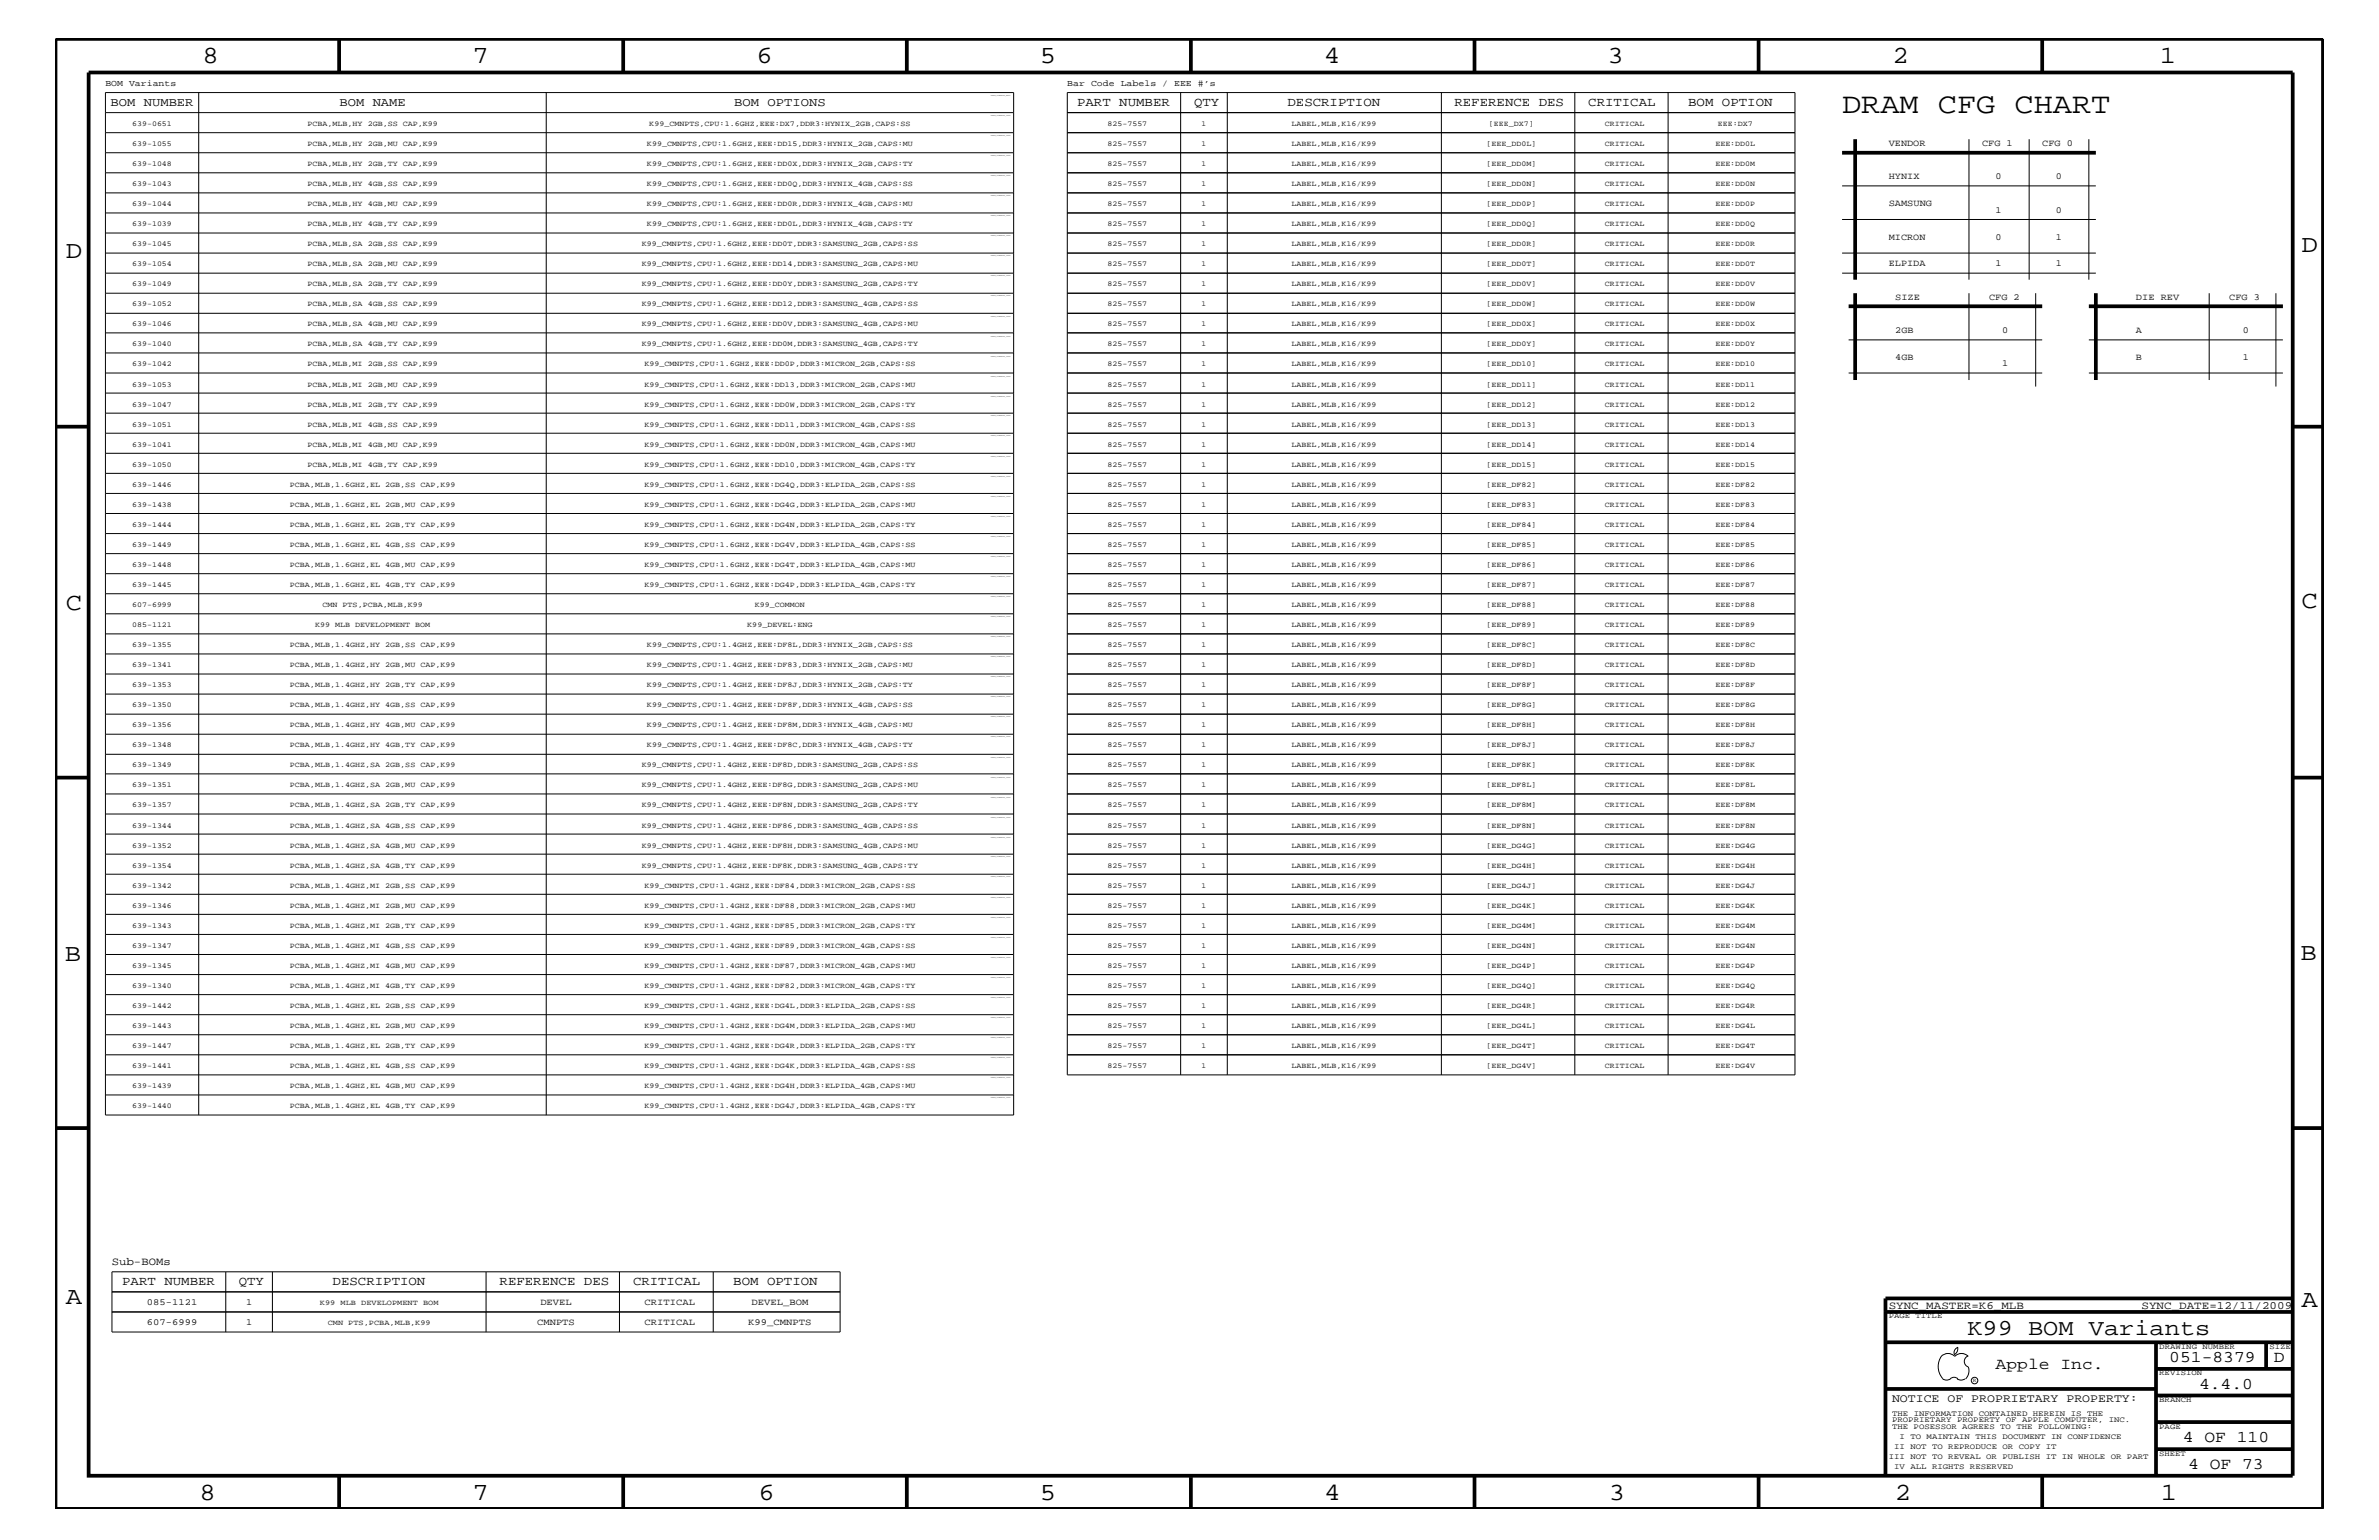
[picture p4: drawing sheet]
<svg xmlns="http://www.w3.org/2000/svg" width="432mm" height="279mm" viewBox="0 0 432 279" stroke-linecap="round" stroke-linejoin="round" font-family="sans-serif">
<defs><g id="words">
<text font-size="5.2" x="334.3" y="20.4">DRAM CFG CHART</text>
<g font-size="4.5">
<text x="36.7" y="11.5">8</text>
<text x="85.8" y="11.5">7</text>
<text x="137.3" y="11.5">6</text>
<text x="188.7" y="11.5">5</text>
<text x="240.3" y="11.5">4</text>
<text x="291.8" y="11.5">3</text>
<text x="343.5" y="11.5">2</text>
<text x="392" y="11.5">1</text>
<text x="11.9" y="46.8">D</text>
<text x="417.7" y="45.7">D</text>
<text x="11.9" y="110.6">C</text>
<text x="417.7" y="110.3">C</text>
<text x="11.8" y="174.3">B</text>
<text x="417.6" y="174.2">B</text>
<text x="11.9" y="236.7">A</text>
<text x="417.7" y="237.1">A</text>
<text x="36.2" y="272.1">8</text>
<text x="85.8" y="272.1">7</text>
<text x="137.7" y="272.1">6</text>
<text x="188.7" y="272.1">5</text>
<text x="240.4" y="272.1">4</text>
<text x="292" y="272.1">3</text>
<text x="343.9" y="272.1">2</text>
<text x="392.2" y="272.1">1</text>
</g>
<text font-size="4.1" x="357.1" y="242.3">K99 BOM Variants</text>
<g font-size="3">
<text x="362.2" y="248.4">Apple Inc.</text>
<text x="393.7" y="247.1">051-8379</text>
<text x="399.2" y="252">4.4.0</text>
<text x="412.7" y="247.1">D</text>
<text x="396.2" y="261.6">4 OF 110</text>
<text x="397.2" y="266.6">4 OF 73</text>
</g>
<g font-size="2.3">
<text x="195.5" y="19.2">PART NUMBER</text>
<text x="216.7" y="19.2">QTY</text>
<text x="233.7" y="19.2">DESCRIPTION</text>
<text x="264" y="19.2">REFERENCE DES</text>
<text x="288.3" y="19.2">CRITICAL</text>
<text x="306.4" y="19.2">BOM OPTION</text>
<text x="22.2" y="233.2">PART NUMBER</text>
<text x="43.3" y="233.2">QTY</text>
<text x="60.4" y="233.2">DESCRIPTION</text>
<text x="90.7" y="233.2">REFERENCE DES</text>
<text x="114.9" y="233.2">CRITICAL</text>
<text x="133.1" y="233.2">BOM OPTION</text>
</g>
<g font-size="2.2">
<text x="20.1" y="19.2">BOM NUMBER</text>
<text x="61.6" y="19.2">BOM NAME</text>
<text x="133.3" y="19.2">BOM OPTIONS</text>
</g>
<text font-size="2.1" x="343.4" y="254.4">NOTICE OF PROPRIETARY PROPERTY:</text>
<g font-size="2">
<text x="20.3" y="229.6">Sub-BOMs</text>
<text x="342.8" y="237.4">SYNC_MASTER=K6_MLB</text>
<text x="388.7" y="237.4">SYNC_DATE=12/11/2009</text>
</g>
<g font-size="1.7">
<text x="342.8" y="26.5">VENDOR</text>
<text x="359.7" y="26.5">CFG 1</text>
<text x="370.7" y="26.5">CFG 0</text>
<text x="342.8" y="32.5">HYNIX</text>
<text x="362.2" y="32.5">0</text>
<text x="373.1" y="32.5">0</text>
<text x="342.8" y="37.4">SAMSUNG</text>
<text x="362.2" y="38.6">1</text>
<text x="373.1" y="38.6">0</text>
<text x="342.8" y="43.5">MICRON</text>
<text x="362.2" y="43.5">0</text>
<text x="373.1" y="43.5">1</text>
<text x="342.8" y="48.3">ELPIDA</text>
<text x="362.2" y="48.3">1</text>
<text x="373.1" y="48.3">1</text>
<text x="344" y="54.4">SIZE</text>
<text x="361" y="54.4">CFG 2</text>
<text x="387.7" y="54.4">DIE REV</text>
<text x="404.6" y="54.4">CFG 3</text>
<text x="344" y="65.3">4GB</text>
<text x="344" y="60.4">2GB</text>
<text x="363.4" y="60.4">0</text>
<text x="387.7" y="65.3">B</text>
<text x="387.7" y="60.4">A</text>
<text x="407.1" y="65.3">1</text>
<text x="407.1" y="60.4">0</text>
<text x="363.4" y="66.5">1</text>
<text x="26.7" y="236.8">085-1121</text>
<text x="44.7" y="236.8">1</text>
<text x="98.1" y="236.8">DEVEL</text>
<text x="117" y="236.8">CRITICAL</text>
<text x="136.4" y="236.8">DEVEL_BOM</text>
<text x="26.7" y="240.5">607-6999</text>
<text x="44.7" y="240.5">1</text>
<text x="97.5" y="240.5">CMNPTS</text>
<text x="117" y="240.5">CRITICAL</text>
<text x="135.8" y="240.5">K99_CMNPTS</text>
</g>
<g font-size="1.6">
<text x="19.1" y="15.6">BOM Variants</text>
<text x="193.7" y="15.6">Bar Code Labels / EEE #’s</text>
</g>
<g font-size="1.4">
<text x="24" y="22.9">639-0651</text>
<text x="55.8" y="22.9">PCBA,MLB,HY 2GB,SS CAP,K99</text>
<text x="117.9" y="22.9">K99_CMNPTS,CPU:1.6GHZ,EEE:DX7,DDR3:HYNIX_2GB,CAPS:SS</text>
<text x="201" y="22.9">825-7557</text>
<text x="218.1" y="22.9">1</text>
<text x="234.4" y="22.9">LABEL,MLB,K16/K99</text>
<text x="270.3" y="22.9">[EEE_DX7]</text>
<text x="291.3" y="22.9">CRITICAL</text>
<text x="311.8" y="22.9">EEE:DX7</text>
<text x="24" y="26.5">639-1055</text>
<text x="55.8" y="26.5">PCBA,MLB,HY 2GB,MU CAP,K99</text>
<text x="117.4" y="26.5">K99_CMNPTS,CPU:1.6GHZ,EEE:DD15,DDR3:HYNIX_2GB,CAPS:MU</text>
<text x="201" y="26.5">825-7557</text>
<text x="218.1" y="26.5">1</text>
<text x="234.4" y="26.5">LABEL,MLB,K16/K99</text>
<text x="269.8" y="26.5">[EEE_DD0L]</text>
<text x="291.3" y="26.5">CRITICAL</text>
<text x="311.4" y="26.5">EEE:DD0L</text>
<text x="24" y="33.7">639-1043</text>
<text x="24" y="30.2">639-1048</text>
<text x="55.8" y="33.7">PCBA,MLB,HY 4GB,SS CAP,K99</text>
<text x="55.8" y="30.2">PCBA,MLB,HY 2GB,TY CAP,K99</text>
<text x="117.4" y="33.7">K99_CMNPTS,CPU:1.6GHZ,EEE:DD0Q,DDR3:HYNIX_4GB,CAPS:SS</text>
<text x="117.4" y="30.2">K99_CMNPTS,CPU:1.6GHZ,EEE:DD0X,DDR3:HYNIX_2GB,CAPS:TY</text>
<text x="201" y="33.7">825-7557</text>
<text x="201" y="30.2">825-7557</text>
<text x="218.1" y="33.7">1</text>
<text x="218.1" y="30.2">1</text>
<text x="234.4" y="33.7">LABEL,MLB,K16/K99</text>
<text x="234.4" y="30.2">LABEL,MLB,K16/K99</text>
<text x="269.8" y="33.7">[EEE_DD0N]</text>
<text x="269.8" y="30.2">[EEE_DD0M]</text>
<text x="291.3" y="33.7">CRITICAL</text>
<text x="291.3" y="30.2">CRITICAL</text>
<text x="311.4" y="33.7">EEE:DD0N</text>
<text x="311.4" y="30.2">EEE:DD0M</text>
<text x="24" y="41">639-1039</text>
<text x="24" y="37.4">639-1044</text>
<text x="55.8" y="41">PCBA,MLB,HY 4GB,TY CAP,K99</text>
<text x="55.8" y="37.4">PCBA,MLB,HY 4GB,MU CAP,K99</text>
<text x="117.4" y="41">K99_CMNPTS,CPU:1.6GHZ,EEE:DD0L,DDR3:HYNIX_4GB,CAPS:TY</text>
<text x="117.4" y="37.4">K99_CMNPTS,CPU:1.6GHZ,EEE:DD0R,DDR3:HYNIX_4GB,CAPS:MU</text>
<text x="201" y="41">825-7557</text>
<text x="201" y="37.4">825-7557</text>
<text x="218.1" y="41">1</text>
<text x="218.1" y="37.4">1</text>
<text x="234.4" y="41">LABEL,MLB,K16/K99</text>
<text x="234.4" y="37.4">LABEL,MLB,K16/K99</text>
<text x="269.8" y="41">[EEE_DD0Q]</text>
<text x="269.8" y="37.4">[EEE_DD0P]</text>
<text x="291.3" y="37.4">CRITICAL</text>
<text x="291.3" y="41">CRITICAL</text>
<text x="311.4" y="41">EEE:DD0Q</text>
<text x="311.4" y="37.4">EEE:DD0P</text>
<text x="24" y="44.6">639-1045</text>
<text x="55.8" y="44.6">PCBA,MLB,SA 2GB,SS CAP,K99</text>
<text x="116.5" y="44.6">K99_CMNPTS,CPU:1.6GHZ,EEE:DD0T,DDR3:SAMSUNG_2GB,CAPS:SS</text>
<text x="201" y="44.6">825-7557</text>
<text x="218.1" y="44.6">1</text>
<text x="234.4" y="44.6">LABEL,MLB,K16/K99</text>
<text x="269.8" y="44.6">[EEE_DD0R]</text>
<text x="291.3" y="44.6">CRITICAL</text>
<text x="311.4" y="44.6">EEE:DD0R</text>
<text x="24" y="48.3">639-1054</text>
<text x="24" y="51.9">639-1049</text>
<text x="55.8" y="48.3">PCBA,MLB,SA 2GB,MU CAP,K99</text>
<text x="55.8" y="51.9">PCBA,MLB,SA 2GB,TY CAP,K99</text>
<text x="116.5" y="48.3">K99_CMNPTS,CPU:1.6GHZ,EEE:DD14,DDR3:SAMSUNG_2GB,CAPS:MU</text>
<text x="116.5" y="51.9">K99_CMNPTS,CPU:1.6GHZ,EEE:DD0Y,DDR3:SAMSUNG_2GB,CAPS:TY</text>
<text x="201" y="51.9">825-7557</text>
<text x="201" y="48.3">825-7557</text>
<text x="218.1" y="51.9">1</text>
<text x="218.1" y="48.3">1</text>
<text x="234.4" y="51.9">LABEL,MLB,K16/K99</text>
<text x="234.4" y="48.3">LABEL,MLB,K16/K99</text>
<text x="269.8" y="51.9">[EEE_DD0V]</text>
<text x="269.8" y="48.3">[EEE_DD0T]</text>
<text x="291.3" y="48.3">CRITICAL</text>
<text x="291.3" y="51.9">CRITICAL</text>
<text x="311.4" y="51.9">EEE:DD0V</text>
<text x="311.4" y="48.3">EEE:DD0T</text>
<text x="24" y="55.6">639-1052</text>
<text x="24" y="59.2">639-1046</text>
<text x="55.8" y="55.6">PCBA,MLB,SA 4GB,SS CAP,K99</text>
<text x="55.8" y="59.2">PCBA,MLB,SA 4GB,MU CAP,K99</text>
<text x="116.5" y="55.6">K99_CMNPTS,CPU:1.6GHZ,EEE:DD12,DDR3:SAMSUNG_4GB,CAPS:SS</text>
<text x="116.5" y="59.2">K99_CMNPTS,CPU:1.6GHZ,EEE:DD0V,DDR3:SAMSUNG_4GB,CAPS:MU</text>
<text x="201" y="55.6">825-7557</text>
<text x="201" y="59.2">825-7557</text>
<text x="218.1" y="59.2">1</text>
<text x="218.1" y="55.6">1</text>
<text x="234.4" y="59.2">LABEL,MLB,K16/K99</text>
<text x="234.4" y="55.6">LABEL,MLB,K16/K99</text>
<text x="269.8" y="59.2">[EEE_DD0X]</text>
<text x="269.8" y="55.6">[EEE_DD0W]</text>
<text x="291.3" y="55.6">CRITICAL</text>
<text x="291.3" y="59.2">CRITICAL</text>
<text x="311.4" y="59.2">EEE:DD0X</text>
<text x="311.4" y="55.6">EEE:DD0W</text>
<text x="24" y="62.9">639-1040</text>
<text x="55.8" y="62.9">PCBA,MLB,SA 4GB,TY CAP,K99</text>
<text x="116.5" y="62.9">K99_CMNPTS,CPU:1.6GHZ,EEE:DD0M,DDR3:SAMSUNG_4GB,CAPS:TY</text>
<text x="201" y="62.9">825-7557</text>
<text x="218.1" y="62.9">1</text>
<text x="234.4" y="62.9">LABEL,MLB,K16/K99</text>
<text x="269.8" y="62.9">[EEE_DD0Y]</text>
<text x="291.3" y="62.9">CRITICAL</text>
<text x="311.4" y="62.9">EEE:DD0Y</text>
<text x="24" y="66.5">639-1042</text>
<text x="24" y="70.1">639-1053</text>
<text x="55.8" y="66.5">PCBA,MLB,MI 2GB,SS CAP,K99</text>
<text x="55.8" y="70.1">PCBA,MLB,MI 2GB,MU CAP,K99</text>
<text x="117" y="66.5">K99_CMNPTS,CPU:1.6GHZ,EEE:DD0P,DDR3:MICRON_2GB,CAPS:SS</text>
<text x="117" y="70.1">K99_CMNPTS,CPU:1.6GHZ,EEE:DD13,DDR3:MICRON_2GB,CAPS:MU</text>
<text x="201" y="66.5">825-7557</text>
<text x="201" y="70.1">825-7557</text>
<text x="218.1" y="66.5">1</text>
<text x="218.1" y="70.1">1</text>
<text x="234.4" y="66.5">LABEL,MLB,K16/K99</text>
<text x="234.4" y="70.1">LABEL,MLB,K16/K99</text>
<text x="269.8" y="66.5">[EEE_DD10]</text>
<text x="269.8" y="70.1">[EEE_DD11]</text>
<text x="291.3" y="66.5">CRITICAL</text>
<text x="291.3" y="70.1">CRITICAL</text>
<text x="311.4" y="70.1">EEE:DD11</text>
<text x="311.4" y="66.5">EEE:DD10</text>
<text x="24" y="73.8">639-1047</text>
<text x="24" y="77.4">639-1051</text>
<text x="55.8" y="73.8">PCBA,MLB,MI 2GB,TY CAP,K99</text>
<text x="55.8" y="77.4">PCBA,MLB,MI 4GB,SS CAP,K99</text>
<text x="117" y="73.8">K99_CMNPTS,CPU:1.6GHZ,EEE:DD0W,DDR3:MICRON_2GB,CAPS:TY</text>
<text x="117" y="77.4">K99_CMNPTS,CPU:1.6GHZ,EEE:DD11,DDR3:MICRON_4GB,CAPS:SS</text>
<text x="201" y="77.4">825-7557</text>
<text x="201" y="73.8">825-7557</text>
<text x="218.1" y="77.4">1</text>
<text x="218.1" y="73.8">1</text>
<text x="234.4" y="77.4">LABEL,MLB,K16/K99</text>
<text x="234.4" y="73.8">LABEL,MLB,K16/K99</text>
<text x="269.8" y="77.4">[EEE_DD13]</text>
<text x="269.8" y="73.8">[EEE_DD12]</text>
<text x="291.3" y="77.4">CRITICAL</text>
<text x="291.3" y="73.8">CRITICAL</text>
<text x="311.4" y="73.8">EEE:DD12</text>
<text x="311.4" y="77.4">EEE:DD13</text>
<text x="24" y="81.1">639-1041</text>
<text x="55.8" y="81.1">PCBA,MLB,MI 4GB,MU CAP,K99</text>
<text x="117" y="81.1">K99_CMNPTS,CPU:1.6GHZ,EEE:DD0N,DDR3:MICRON_4GB,CAPS:MU</text>
<text x="201" y="81.1">825-7557</text>
<text x="218.1" y="81.1">1</text>
<text x="234.4" y="81.1">LABEL,MLB,K16/K99</text>
<text x="269.8" y="81.1">[EEE_DD14]</text>
<text x="291.3" y="81.1">CRITICAL</text>
<text x="311.4" y="81.1">EEE:DD14</text>
<text x="24" y="88.3">639-1446</text>
<text x="24" y="84.7">639-1050</text>
<text x="52.6" y="88.3">PCBA,MLB,1.6GHZ,EL 2GB,SS CAP,K99</text>
<text x="55.8" y="84.7">PCBA,MLB,MI 4GB,TY CAP,K99</text>
<text x="117" y="88.3">K99_CMNPTS,CPU:1.6GHZ,EEE:DG4Q,DDR3:ELPIDA_2GB,CAPS:SS</text>
<text x="117" y="84.7">K99_CMNPTS,CPU:1.6GHZ,EEE:DD10,DDR3:MICRON_4GB,CAPS:TY</text>
<text x="201" y="84.7">825-7557</text>
<text x="201" y="88.3">825-7557</text>
<text x="218.1" y="84.7">1</text>
<text x="218.1" y="88.3">1</text>
<text x="234.4" y="84.7">LABEL,MLB,K16/K99</text>
<text x="234.4" y="88.3">LABEL,MLB,K16/K99</text>
<text x="269.8" y="84.7">[EEE_DD15]</text>
<text x="269.8" y="88.3">[EEE_DF82]</text>
<text x="291.3" y="88.3">CRITICAL</text>
<text x="291.3" y="84.7">CRITICAL</text>
<text x="311.4" y="84.7">EEE:DD15</text>
<text x="311.4" y="88.3">EEE:DF82</text>
<text x="24" y="95.6">639-1444</text>
<text x="24" y="92">639-1438</text>
<text x="52.6" y="95.6">PCBA,MLB,1.6GHZ,EL 2GB,TY CAP,K99</text>
<text x="52.6" y="92">PCBA,MLB,1.6GHZ,EL 2GB,MU CAP,K99</text>
<text x="117" y="95.6">K99_CMNPTS,CPU:1.6GHZ,EEE:DG4N,DDR3:ELPIDA_2GB,CAPS:TY</text>
<text x="117" y="92">K99_CMNPTS,CPU:1.6GHZ,EEE:DG4G,DDR3:ELPIDA_2GB,CAPS:MU</text>
<text x="201" y="95.6">825-7557</text>
<text x="201" y="92">825-7557</text>
<text x="218.1" y="95.6">1</text>
<text x="218.1" y="92">1</text>
<text x="234.4" y="95.6">LABEL,MLB,K16/K99</text>
<text x="234.4" y="92">LABEL,MLB,K16/K99</text>
<text x="269.8" y="95.6">[EEE_DF84]</text>
<text x="269.8" y="92">[EEE_DF83]</text>
<text x="291.3" y="92">CRITICAL</text>
<text x="291.3" y="95.6">CRITICAL</text>
<text x="311.4" y="95.6">EEE:DF84</text>
<text x="311.4" y="92">EEE:DF83</text>
<text x="24" y="99.3">639-1449</text>
<text x="52.6" y="99.3">PCBA,MLB,1.6GHZ,EL 4GB,SS CAP,K99</text>
<text x="117" y="99.3">K99_CMNPTS,CPU:1.6GHZ,EEE:DG4V,DDR3:ELPIDA_4GB,CAPS:SS</text>
<text x="201" y="99.3">825-7557</text>
<text x="218.1" y="99.3">1</text>
<text x="234.4" y="99.3">LABEL,MLB,K16/K99</text>
<text x="269.8" y="99.3">[EEE_DF85]</text>
<text x="291.3" y="99.3">CRITICAL</text>
<text x="311.4" y="99.3">EEE:DF85</text>
<text x="24" y="106.5">639-1445</text>
<text x="24" y="102.9">639-1448</text>
<text x="52.6" y="106.5">PCBA,MLB,1.6GHZ,EL 4GB,TY CAP,K99</text>
<text x="52.6" y="102.9">PCBA,MLB,1.6GHZ,EL 4GB,MU CAP,K99</text>
<text x="117" y="106.5">K99_CMNPTS,CPU:1.6GHZ,EEE:DG4P,DDR3:ELPIDA_4GB,CAPS:TY</text>
<text x="117" y="102.9">K99_CMNPTS,CPU:1.6GHZ,EEE:DG4T,DDR3:ELPIDA_4GB,CAPS:MU</text>
<text x="201" y="106.5">825-7557</text>
<text x="201" y="102.9">825-7557</text>
<text x="218.1" y="106.5">1</text>
<text x="218.1" y="102.9">1</text>
<text x="234.4" y="106.5">LABEL,MLB,K16/K99</text>
<text x="234.4" y="102.9">LABEL,MLB,K16/K99</text>
<text x="269.8" y="106.5">[EEE_DF87]</text>
<text x="269.8" y="102.9">[EEE_DF86]</text>
<text x="291.3" y="106.5">CRITICAL</text>
<text x="291.3" y="102.9">CRITICAL</text>
<text x="311.4" y="106.5">EEE:DF87</text>
<text x="311.4" y="102.9">EEE:DF86</text>
<text x="24" y="110.2">607-6999</text>
<text x="24" y="113.7">085-1121</text>
<text x="57.2" y="113.7">K99 MLB DEVELOPMENT BOM</text>
<text x="58.5" y="110.2">CMN PTS,PCBA,MLB,K99</text>
<text x="135.6" y="113.7">K99_DEVEL:ENG</text>
<text x="137" y="110.2">K99_COMMON</text>
<text x="201" y="113.7">825-7557</text>
<text x="201" y="110.2">825-7557</text>
<text x="218.1" y="113.7">1</text>
<text x="218.1" y="110.2">1</text>
<text x="234.4" y="113.7">LABEL,MLB,K16/K99</text>
<text x="234.4" y="110.2">LABEL,MLB,K16/K99</text>
<text x="269.8" y="113.7">[EEE_DF89]</text>
<text x="269.8" y="110.2">[EEE_DF88]</text>
<text x="291.3" y="113.7">CRITICAL</text>
<text x="291.3" y="110.2">CRITICAL</text>
<text x="311.4" y="113.7">EEE:DF89</text>
<text x="311.4" y="110.2">EEE:DF88</text>
<text x="24" y="117.4">639-1355</text>
<text x="52.6" y="117.4">PCBA,MLB,1.4GHZ,HY 2GB,SS CAP,K99</text>
<text x="117.4" y="117.4">K99_CMNPTS,CPU:1.4GHZ,EEE:DF8L,DDR3:HYNIX_2GB,CAPS:SS</text>
<text x="201" y="117.4">825-7557</text>
<text x="218.1" y="117.4">1</text>
<text x="234.4" y="117.4">LABEL,MLB,K16/K99</text>
<text x="269.8" y="117.4">[EEE_DF8C]</text>
<text x="291.3" y="117.4">CRITICAL</text>
<text x="311.4" y="117.4">EEE:DF8C</text>
<text x="24" y="121">639-1341</text>
<text x="24" y="124.7">639-1353</text>
<text x="52.6" y="121">PCBA,MLB,1.4GHZ,HY 2GB,MU CAP,K99</text>
<text x="52.6" y="124.7">PCBA,MLB,1.4GHZ,HY 2GB,TY CAP,K99</text>
<text x="117.4" y="121">K99_CMNPTS,CPU:1.4GHZ,EEE:DF83,DDR3:HYNIX_2GB,CAPS:MU</text>
<text x="117.4" y="124.7">K99_CMNPTS,CPU:1.4GHZ,EEE:DF8J,DDR3:HYNIX_2GB,CAPS:TY</text>
<text x="201" y="121">825-7557</text>
<text x="201" y="124.7">825-7557</text>
<text x="218.1" y="121">1</text>
<text x="218.1" y="124.7">1</text>
<text x="234.4" y="121">LABEL,MLB,K16/K99</text>
<text x="234.4" y="124.7">LABEL,MLB,K16/K99</text>
<text x="269.8" y="121">[EEE_DF8D]</text>
<text x="269.8" y="124.7">[EEE_DF8F]</text>
<text x="291.3" y="121">CRITICAL</text>
<text x="291.3" y="124.7">CRITICAL</text>
<text x="311.4" y="121">EEE:DF8D</text>
<text x="311.4" y="124.7">EEE:DF8F</text>
<text x="24" y="131.9">639-1356</text>
<text x="24" y="128.3">639-1350</text>
<text x="52.6" y="131.9">PCBA,MLB,1.4GHZ,HY 4GB,MU CAP,K99</text>
<text x="52.6" y="128.3">PCBA,MLB,1.4GHZ,HY 4GB,SS CAP,K99</text>
<text x="117.4" y="131.9">K99_CMNPTS,CPU:1.4GHZ,EEE:DF8M,DDR3:HYNIX_4GB,CAPS:MU</text>
<text x="117.4" y="128.3">K99_CMNPTS,CPU:1.4GHZ,EEE:DF8F,DDR3:HYNIX_4GB,CAPS:SS</text>
<text x="201" y="128.3">825-7557</text>
<text x="201" y="131.9">825-7557</text>
<text x="218.1" y="128.3">1</text>
<text x="218.1" y="131.9">1</text>
<text x="234.4" y="128.3">LABEL,MLB,K16/K99</text>
<text x="234.4" y="131.9">LABEL,MLB,K16/K99</text>
<text x="269.8" y="128.3">[EEE_DF8G]</text>
<text x="269.8" y="131.9">[EEE_DF8H]</text>
<text x="291.3" y="128.3">CRITICAL</text>
<text x="291.3" y="131.9">CRITICAL</text>
<text x="311.4" y="128.3">EEE:DF8G</text>
<text x="311.4" y="131.9">EEE:DF8H</text>
<text x="24" y="135.6">639-1348</text>
<text x="52.6" y="135.6">PCBA,MLB,1.4GHZ,HY 4GB,TY CAP,K99</text>
<text x="117.4" y="135.6">K99_CMNPTS,CPU:1.4GHZ,EEE:DF8C,DDR3:HYNIX_4GB,CAPS:TY</text>
<text x="201" y="135.6">825-7557</text>
<text x="218.1" y="135.6">1</text>
<text x="234.4" y="135.6">LABEL,MLB,K16/K99</text>
<text x="269.8" y="135.6">[EEE_DF8J]</text>
<text x="291.3" y="135.6">CRITICAL</text>
<text x="311.4" y="135.6">EEE:DF8J</text>
<text x="24" y="142.9">639-1351</text>
<text x="24" y="139.2">639-1349</text>
<text x="52.6" y="142.9">PCBA,MLB,1.4GHZ,SA 2GB,MU CAP,K99</text>
<text x="52.6" y="139.2">PCBA,MLB,1.4GHZ,SA 2GB,SS CAP,K99</text>
<text x="116.5" y="142.9">K99_CMNPTS,CPU:1.4GHZ,EEE:DF8G,DDR3:SAMSUNG_2GB,CAPS:MU</text>
<text x="116.5" y="139.2">K99_CMNPTS,CPU:1.4GHZ,EEE:DF8D,DDR3:SAMSUNG_2GB,CAPS:SS</text>
<text x="201" y="139.2">825-7557</text>
<text x="201" y="142.9">825-7557</text>
<text x="218.1" y="142.9">1</text>
<text x="218.1" y="139.2">1</text>
<text x="234.4" y="142.9">LABEL,MLB,K16/K99</text>
<text x="234.4" y="139.2">LABEL,MLB,K16/K99</text>
<text x="269.8" y="142.9">[EEE_DF8L]</text>
<text x="269.8" y="139.2">[EEE_DF8K]</text>
<text x="291.3" y="142.9">CRITICAL</text>
<text x="291.3" y="139.2">CRITICAL</text>
<text x="311.4" y="142.9">EEE:DF8L</text>
<text x="311.4" y="139.2">EEE:DF8K</text>
<text x="24" y="146.5">639-1357</text>
<text x="52.6" y="146.5">PCBA,MLB,1.4GHZ,SA 2GB,TY CAP,K99</text>
<text x="116.5" y="146.5">K99_CMNPTS,CPU:1.4GHZ,EEE:DF8N,DDR3:SAMSUNG_2GB,CAPS:TY</text>
<text x="201" y="146.5">825-7557</text>
<text x="218.1" y="146.5">1</text>
<text x="234.4" y="146.5">LABEL,MLB,K16/K99</text>
<text x="269.8" y="146.5">[EEE_DF8M]</text>
<text x="291.3" y="146.5">CRITICAL</text>
<text x="311.4" y="146.5">EEE:DF8M</text>
<text x="24" y="150.1">639-1344</text>
<text x="24" y="153.8">639-1352</text>
<text x="52.6" y="150.1">PCBA,MLB,1.4GHZ,SA 4GB,SS CAP,K99</text>
<text x="52.6" y="153.8">PCBA,MLB,1.4GHZ,SA 4GB,MU CAP,K99</text>
<text x="116.5" y="150.1">K99_CMNPTS,CPU:1.4GHZ,EEE:DF86,DDR3:SAMSUNG_4GB,CAPS:SS</text>
<text x="116.5" y="153.8">K99_CMNPTS,CPU:1.4GHZ,EEE:DF8H,DDR3:SAMSUNG_4GB,CAPS:MU</text>
<text x="201" y="153.8">825-7557</text>
<text x="201" y="150.1">825-7557</text>
<text x="218.1" y="153.8">1</text>
<text x="218.1" y="150.1">1</text>
<text x="234.4" y="153.8">LABEL,MLB,K16/K99</text>
<text x="234.4" y="150.1">LABEL,MLB,K16/K99</text>
<text x="269.8" y="153.8">[EEE_DG4G]</text>
<text x="269.8" y="150.1">[EEE_DF8N]</text>
<text x="291.3" y="153.8">CRITICAL</text>
<text x="291.3" y="150.1">CRITICAL</text>
<text x="311.4" y="153.8">EEE:DG4G</text>
<text x="311.4" y="150.1">EEE:DF8N</text>
<text x="24" y="161.1">639-1342</text>
<text x="24" y="157.4">639-1354</text>
<text x="52.6" y="161.1">PCBA,MLB,1.4GHZ,MI 2GB,SS CAP,K99</text>
<text x="52.6" y="157.4">PCBA,MLB,1.4GHZ,SA 4GB,TY CAP,K99</text>
<text x="116.5" y="157.4">K99_CMNPTS,CPU:1.4GHZ,EEE:DF8K,DDR3:SAMSUNG_4GB,CAPS:TY</text>
<text x="117" y="161.1">K99_CMNPTS,CPU:1.4GHZ,EEE:DF84,DDR3:MICRON_2GB,CAPS:SS</text>
<text x="201" y="161.1">825-7557</text>
<text x="201" y="157.4">825-7557</text>
<text x="218.1" y="161.1">1</text>
<text x="218.1" y="157.4">1</text>
<text x="234.4" y="161.1">LABEL,MLB,K16/K99</text>
<text x="234.4" y="157.4">LABEL,MLB,K16/K99</text>
<text x="269.8" y="161.1">[EEE_DG4J]</text>
<text x="269.8" y="157.4">[EEE_DG4H]</text>
<text x="291.3" y="161.1">CRITICAL</text>
<text x="291.3" y="157.4">CRITICAL</text>
<text x="311.4" y="161.1">EEE:DG4J</text>
<text x="311.4" y="157.4">EEE:DG4H</text>
<text x="24" y="164.7">639-1346</text>
<text x="52.6" y="164.7">PCBA,MLB,1.4GHZ,MI 2GB,MU CAP,K99</text>
<text x="117" y="164.7">K99_CMNPTS,CPU:1.4GHZ,EEE:DF88,DDR3:MICRON_2GB,CAPS:MU</text>
<text x="201" y="164.7">825-7557</text>
<text x="218.1" y="164.7">1</text>
<text x="234.4" y="164.7">LABEL,MLB,K16/K99</text>
<text x="269.8" y="164.7">[EEE_DG4K]</text>
<text x="291.3" y="164.7">CRITICAL</text>
<text x="311.4" y="164.7">EEE:DG4K</text>
<text x="24" y="172">639-1347</text>
<text x="24" y="168.3">639-1343</text>
<text x="52.6" y="172">PCBA,MLB,1.4GHZ,MI 4GB,SS CAP,K99</text>
<text x="52.6" y="168.3">PCBA,MLB,1.4GHZ,MI 2GB,TY CAP,K99</text>
<text x="117" y="172">K99_CMNPTS,CPU:1.4GHZ,EEE:DF89,DDR3:MICRON_4GB,CAPS:SS</text>
<text x="117" y="168.3">K99_CMNPTS,CPU:1.4GHZ,EEE:DF85,DDR3:MICRON_2GB,CAPS:TY</text>
<text x="201" y="168.3">825-7557</text>
<text x="201" y="172">825-7557</text>
<text x="218.1" y="168.3">1</text>
<text x="218.1" y="172">1</text>
<text x="234.4" y="168.3">LABEL,MLB,K16/K99</text>
<text x="234.4" y="172">LABEL,MLB,K16/K99</text>
<text x="269.8" y="168.3">[EEE_DG4M]</text>
<text x="269.8" y="172">[EEE_DG4N]</text>
<text x="291.3" y="168.3">CRITICAL</text>
<text x="291.3" y="172">CRITICAL</text>
<text x="311.4" y="168.3">EEE:DG4M</text>
<text x="311.4" y="172">EEE:DG4N</text>
<text x="24" y="179.3">639-1340</text>
<text x="24" y="175.6">639-1345</text>
<text x="52.6" y="179.3">PCBA,MLB,1.4GHZ,MI 4GB,TY CAP,K99</text>
<text x="52.6" y="175.6">PCBA,MLB,1.4GHZ,MI 4GB,MU CAP,K99</text>
<text x="117" y="179.3">K99_CMNPTS,CPU:1.4GHZ,EEE:DF82,DDR3:MICRON_4GB,CAPS:TY</text>
<text x="117" y="175.6">K99_CMNPTS,CPU:1.4GHZ,EEE:DF87,DDR3:MICRON_4GB,CAPS:MU</text>
<text x="201" y="179.3">825-7557</text>
<text x="201" y="175.6">825-7557</text>
<text x="218.1" y="179.3">1</text>
<text x="218.1" y="175.6">1</text>
<text x="234.4" y="179.3">LABEL,MLB,K16/K99</text>
<text x="234.4" y="175.6">LABEL,MLB,K16/K99</text>
<text x="269.8" y="179.3">[EEE_DG4Q]</text>
<text x="269.8" y="175.6">[EEE_DG4P]</text>
<text x="291.3" y="179.3">CRITICAL</text>
<text x="291.3" y="175.6">CRITICAL</text>
<text x="311.4" y="179.3">EEE:DG4Q</text>
<text x="311.4" y="175.6">EEE:DG4P</text>
<text x="24" y="182.9">639-1442</text>
<text x="52.6" y="182.9">PCBA,MLB,1.4GHZ,EL 2GB,SS CAP,K99</text>
<text x="117" y="182.9">K99_CMNPTS,CPU:1.4GHZ,EEE:DG4L,DDR3:ELPIDA_2GB,CAPS:SS</text>
<text x="201" y="182.9">825-7557</text>
<text x="218.1" y="182.9">1</text>
<text x="234.4" y="182.9">LABEL,MLB,K16/K99</text>
<text x="269.8" y="182.9">[EEE_DG4R]</text>
<text x="291.3" y="182.9">CRITICAL</text>
<text x="311.4" y="182.9">EEE:DG4R</text>
<text x="24" y="186.5">639-1443</text>
<text x="24" y="190.2">639-1447</text>
<text x="52.6" y="186.5">PCBA,MLB,1.4GHZ,EL 2GB,MU CAP,K99</text>
<text x="52.6" y="190.2">PCBA,MLB,1.4GHZ,EL 2GB,TY CAP,K99</text>
<text x="117" y="186.5">K99_CMNPTS,CPU:1.4GHZ,EEE:DG4M,DDR3:ELPIDA_2GB,CAPS:MU</text>
<text x="117" y="190.2">K99_CMNPTS,CPU:1.4GHZ,EEE:DG4R,DDR3:ELPIDA_2GB,CAPS:TY</text>
<text x="201" y="186.5">825-7557</text>
<text x="201" y="190.2">825-7557</text>
<text x="218.1" y="186.5">1</text>
<text x="218.1" y="190.2">1</text>
<text x="234.4" y="186.5">LABEL,MLB,K16/K99</text>
<text x="234.4" y="190.2">LABEL,MLB,K16/K99</text>
<text x="269.8" y="186.5">[EEE_DG4L]</text>
<text x="269.8" y="190.2">[EEE_DG4T]</text>
<text x="291.3" y="186.5">CRITICAL</text>
<text x="291.3" y="190.2">CRITICAL</text>
<text x="311.4" y="186.5">EEE:DG4L</text>
<text x="311.4" y="190.2">EEE:DG4T</text>
<text x="24" y="197.4">639-1439</text>
<text x="24" y="193.7">639-1441</text>
<text x="52.6" y="197.4">PCBA,MLB,1.4GHZ,EL 4GB,MU CAP,K99</text>
<text x="52.6" y="193.7">PCBA,MLB,1.4GHZ,EL 4GB,SS CAP,K99</text>
<text x="117" y="197.4">K99_CMNPTS,CPU:1.4GHZ,EEE:DG4H,DDR3:ELPIDA_4GB,CAPS:MU</text>
<text x="117" y="193.7">K99_CMNPTS,CPU:1.4GHZ,EEE:DG4K,DDR3:ELPIDA_4GB,CAPS:SS</text>
<text x="201" y="193.7">825-7557</text>
<text x="218.1" y="193.7">1</text>
<text x="234.4" y="193.7">LABEL,MLB,K16/K99</text>
<text x="269.8" y="193.7">[EEE_DG4V]</text>
<text x="291.3" y="193.7">CRITICAL</text>
<text x="311.4" y="193.7">EEE:DG4V</text>
<text x="24" y="201">639-1440</text>
<text x="52.6" y="201">PCBA,MLB,1.4GHZ,EL 4GB,TY CAP,K99</text>
<text x="117" y="201">K99_CMNPTS,CPU:1.4GHZ,EEE:DG4J,DDR3:ELPIDA_4GB,CAPS:TY</text>
<text x="58.1" y="236.8">K99 MLB DEVELOPMENT BOM</text>
<text x="342.8" y="239.2">PAGE TITLE</text>
<text x="59.5" y="240.5">CMN PTS,PCBA,MLB,K99</text>
<text x="391.9" y="244.7">DRAWING NUMBER</text>
<text x="411.9" y="244.7">SIZE</text>
<text x="391.9" y="249.5">REVISION</text>
<text x="343.4" y="256.8">THE INFORMATION CONTAINED HEREIN IS THE</text>
<text x="391.9" y="254.4">BRANCH</text>
<text x="343.4" y="259.3">THE POSESSOR AGREES TO THE FOLLOWING:</text>
<text x="343.4" y="258">PROPRIETARY PROPERTY OF APPLE COMPUTER, INC.</text>
<text x="343.8" y="262.9">II NOT TO REPRODUCE OR COPY IT</text>
<text x="344.8" y="261.1">I TO MAINTAIN THIS DOCUMENT IN CONFIDENCE</text>
<text x="391.9" y="259.3">PAGE</text>
<text x="342.8" y="264.7">III NOT TO REVEAL OR PUBLISH IT IN WHOLE OR PART</text>
<text x="343.8" y="266.6">IV ALL RIGHTS RESERVED</text>
<text x="391.9" y="264.1">SHEET</text>
</g>
<text font-size="1" x="358.1" y="250.7">R</text>
<g font-size=".3">
<text x="179.8" y="17.4">TABLE_BOMGROUP_HEAD</text>
<text x="179.8" y="21">TABLE_BOMGROUP_ITEM</text>
<text x="179.8" y="28.3">TABLE_BOMGROUP_ITEM</text>
<text x="179.8" y="24.7">TABLE_BOMGROUP_ITEM</text>
<text x="179.8" y="31.9">TABLE_BOMGROUP_ITEM</text>
<text x="179.8" y="35.6">TABLE_BOMGROUP_ITEM</text>
<text x="179.8" y="39.2">TABLE_BOMGROUP_ITEM</text>
<text x="179.8" y="42.9">TABLE_BOMGROUP_ITEM</text>
<text x="179.8" y="46.5">TABLE_BOMGROUP_ITEM</text>
<text x="179.8" y="53.8">TABLE_BOMGROUP_ITEM</text>
<text x="179.8" y="50.2">TABLE_BOMGROUP_ITEM</text>
<text x="179.8" y="57.4">TABLE_BOMGROUP_ITEM</text>
<text x="179.8" y="64.7">TABLE_BOMGROUP_ITEM</text>
<text x="179.8" y="61.1">TABLE_BOMGROUP_ITEM</text>
<text x="179.8" y="68.4">TABLE_BOMGROUP_ITEM</text>
<text x="179.8" y="72">TABLE_BOMGROUP_ITEM</text>
<text x="179.8" y="75.6">TABLE_BOMGROUP_ITEM</text>
<text x="179.8" y="79.2">TABLE_BOMGROUP_ITEM</text>
<text x="179.8" y="82.8">TABLE_BOMGROUP_ITEM</text>
<text x="179.8" y="86.5">TABLE_BOMGROUP_ITEM</text>
<text x="179.8" y="90.1">TABLE_BOMGROUP_ITEM</text>
<text x="179.8" y="93.8">TABLE_BOMGROUP_ITEM</text>
<text x="179.8" y="97.4">TABLE_BOMGROUP_ITEM</text>
<text x="179.8" y="101">TABLE_BOMGROUP_ITEM</text>
<text x="179.8" y="104.7">TABLE_BOMGROUP_ITEM</text>
<text x="179.8" y="112">TABLE_BOMGROUP_ITEM</text>
<text x="179.8" y="108.3">TABLE_BOMGROUP_ITEM</text>
<text x="179.8" y="115.6">TABLE_BOMGROUP_ITEM</text>
<text x="179.8" y="119.2">TABLE_BOMGROUP_ITEM</text>
<text x="179.8" y="122.9">TABLE_BOMGROUP_ITEM</text>
<text x="179.8" y="126.5">TABLE_BOMGROUP_ITEM</text>
<text x="179.8" y="130.2">TABLE_BOMGROUP_ITEM</text>
<text x="179.8" y="137.4">TABLE_BOMGROUP_ITEM</text>
<text x="179.8" y="133.8">TABLE_BOMGROUP_ITEM</text>
<text x="179.8" y="141.1">TABLE_BOMGROUP_ITEM</text>
<text x="179.8" y="148.4">TABLE_BOMGROUP_ITEM</text>
<text x="179.8" y="144.7">TABLE_BOMGROUP_ITEM</text>
<text x="179.8" y="152">TABLE_BOMGROUP_ITEM</text>
<text x="179.8" y="155.6">TABLE_BOMGROUP_ITEM</text>
<text x="179.8" y="159.2">TABLE_BOMGROUP_ITEM</text>
<text x="179.8" y="166.5">TABLE_BOMGROUP_ITEM</text>
<text x="179.8" y="162.8">TABLE_BOMGROUP_ITEM</text>
<text x="179.8" y="170.1">TABLE_BOMGROUP_ITEM</text>
<text x="179.8" y="173.8">TABLE_BOMGROUP_ITEM</text>
<text x="179.8" y="177.4">TABLE_BOMGROUP_ITEM</text>
<text x="179.8" y="184.7">TABLE_BOMGROUP_ITEM</text>
<text x="179.8" y="181">TABLE_BOMGROUP_ITEM</text>
<text x="179.8" y="192">TABLE_BOMGROUP_ITEM</text>
<text x="179.8" y="188.3">TABLE_BOMGROUP_ITEM</text>
<text x="179.8" y="195.6">TABLE_BOMGROUP_ITEM</text>
<text x="179.8" y="199.2">TABLE_BOMGROUP_ITEM</text>
</g>
</g></defs>
<g fill="none" stroke="#000" stroke-width=".18">
<path d="M19.1 16.8h164.9v185.5h-164.9zM36.1 16.8v185.5M99.1 16.8v185.5M193.7 16.8h132.1v178.2h-132.1zM214.3 16.8v178.2M222.8 16.8v178.2M261.6 16.8v178.2M285.8 16.8v178.2M302.8 16.8v178.2M19.1 31.4h164.9M19.1 20.4h164.9M19.1 24.1h164.9"/>
<path d="M19.1 35h164.9M19.1 38.6h164.9M19.1 27.7h164.9M193.7 31.4h132.1M193.7 20.4h132.1M193.7 24.1h132.1M193.7 35h132.1M193.7 38.6h132.1M193.7 27.7h132.1M334.3 39.8h46.1M334.3 33.7h46.1M357.4 25.3v25.4"/>
<path d="M368.3 25.3v25.4M379.1 25.3v25.4M19.1 56.8h164.9M19.1 42.3h164.9M19.1 45.9h164.9M19.1 53.2h164.9M19.1 49.6h164.9M193.7 56.8h132.1M193.7 42.3h132.1M193.7 45.9h132.1M193.7 53.2h132.1M193.7 49.6h132.1"/>
<path d="M334.3 45.9h46.1M334.3 49.6h46.1M357.4 53.2v15.7M369.5 53.2v16.9M401 53.2v15.7M413.1 53.2v16.9M19.1 60.4h164.9M19.1 71.3h164.9M19.1 67.7h164.9M19.1 64h164.9M19.1 78.6h164.9M19.1 75h164.9"/>
<path d="M193.7 60.4h132.1M193.7 71.3h132.1M193.7 67.7h132.1M193.7 64h132.1M193.7 78.6h132.1M193.7 75h132.1M335.5 67.7h35.2M335.5 61.7h35.2M379.1 67.7h35.3M379.1 61.7h35.3M19.1 82.2h164.9M19.1 85.9h164.9"/>
<path d="M19.1 89.5h164.9M19.1 93.2h164.9M19.1 96.8h164.9M193.7 82.2h132.1M193.7 85.9h132.1M193.7 89.5h132.1M193.7 93.2h132.1M193.7 96.8h132.1M19.1 100.4h164.9M19.1 104.1h164.9M19.1 115h164.9M19.1 118.6h164.9"/>
<path d="M19.1 107.7h164.9M19.1 111.4h164.9M193.7 100.4h132.1M193.7 104.1h132.1M193.7 115h132.1M193.7 118.6h132.1M193.7 107.7h132.1M193.7 111.4h132.1M19.1 125.9h164.9M19.1 129.6h164.9M19.1 133.2h164.9M19.1 136.8h164.9"/>
<path d="M19.1 122.3h164.9M193.7 125.9h132.1M193.7 129.6h132.1M193.7 133.2h132.1M193.7 136.8h132.1M193.7 122.3h132.1M19.1 155h164.9M19.1 151.3h164.9M19.1 140.4h164.9M19.1 144h164.9M19.1 158.6h164.9M19.1 147.7h164.9"/>
<path d="M193.7 155h132.1M193.7 151.3h132.1M193.7 140.4h132.1M193.7 144h132.1M193.7 158.6h132.1M193.7 147.7h132.1M19.1 169.5h164.9M19.1 173.2h164.9M19.1 162.2h164.9M19.1 176.8h164.9M19.1 165.9h164.9M193.7 169.5h132.1"/>
<path d="M193.7 173.2h132.1M193.7 162.2h132.1M193.7 176.8h132.1M193.7 165.9h132.1M19.1 180.5h164.9M19.1 195h164.9M19.1 198.7h164.9M19.1 191.4h164.9M19.1 187.7h164.9M19.1 184.1h164.9M193.7 180.5h132.1M193.7 191.4h132.1"/>
<path d="M193.7 187.7h132.1M193.7 184.1h132.1M20.3 230.7h132.2v11h-132.2zM20.3 234.4h132.2M20.3 238h132.2M41 230.7v11M49.4 230.7v11M88.2 230.7v11M112.4 230.7v11M129.5 230.7v11M352.3 246.1a1.69 1.69 0 0 1 2.5 0 1.72 1.72 0 0 1 2.4 0M352.4 246a3.2 3.2 0 0 0 .4 4.3l.8 .1 .4-.2"/>
<path d="M354 250.2l.7-.3 .7 .3M355.2 250.2l.7 .2 .7-.2M355.3 244.4v.3a1.18 1.18 0 0 1-.6 1.1M355.4 244.4a.99 .99 0 0 0-.6 1.4M357.2 246a1.04 1.04 0 0 0-.7 1 1.04 1.04 0 0 0 .7 1M357.3 248l.1 .7a2.11 2.11 0 0 1-.6 1.5"/>
<circle cx="358.4" cy="250.5" r=".59"/>
</g>
<g fill="none" stroke="#000" stroke-width=".68" stroke-linecap="butt">
<path d="M10.1 7.1h411.5v266.7h-411.5zM16.1 13.2h400v254.5h-400zM61.6 7.1v6.1M113.1 7.1v6.1M164.6 7.1v6.1M216.2 7.1v6.1M267.6 7.1v6.1M319.2 7.1v6.1M370.7 7.1v6.1M334.3 27.7h46.1M336.7 25.3v25.4M335.5 55.6h35.2"/>
<path d="M336.7 53.2v15.7M379.1 55.6h35.3M380.4 53.2v15.7M10.1 77.4h6M416.1 77.4h5.5M10.1 141.1h6M416.1 141.1h5.5M10.1 204.7h6M416.1 204.7h5.5M342.2 238h73.9M416.1 235.6h-73.9v32.1M342.2 243.5h73.9"/>
<path d="M342.2 252h49.1M391.3 243.5v24.2M391.3 258h24.8M391.3 253.2h24.8M391.3 248.4h24.8M411.3 243.5v4.9M61.6 267.7v6.1M113.1 267.7v6.1M164.6 267.7v6.1M216.2 268v5.8M267.6 267.7v6.1M319.2 267.7v6.1"/>
<path d="M370.7 267.7v6.1M391.3 262.9h24.8"/>
</g>
<use href="#words"/>
</svg>
